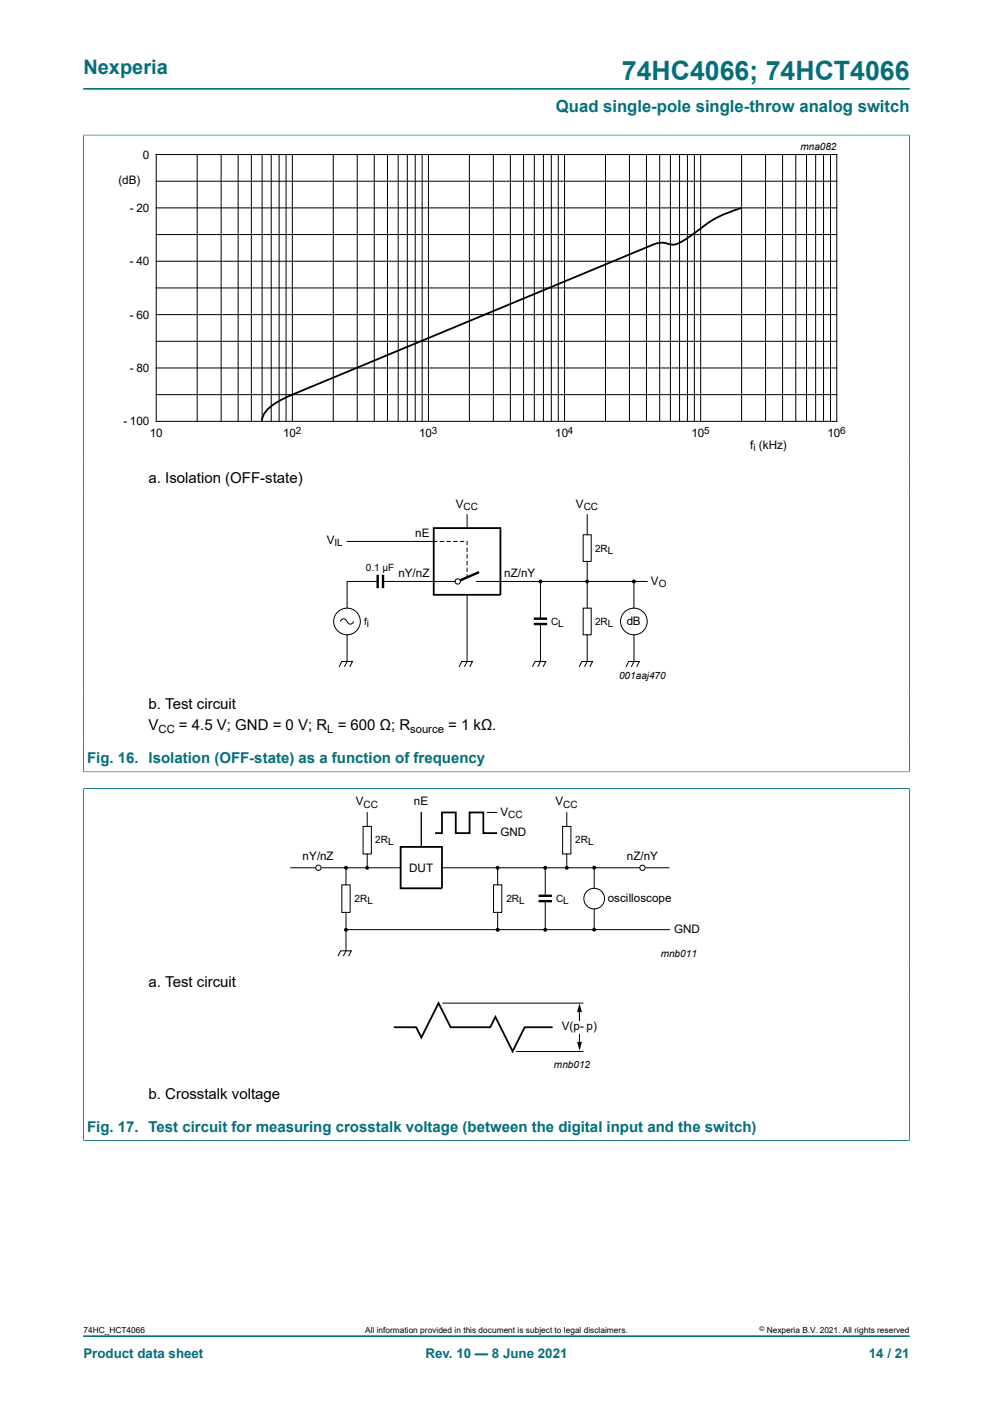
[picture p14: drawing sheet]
<svg xmlns="http://www.w3.org/2000/svg" width="210mm" height="297mm" viewBox="0 0 210 297" stroke-linecap="round" stroke-linejoin="round" font-family="sans-serif">
<defs><g id="words">
<text font-size="5.6" fill="#036f7b" x="131.5" y="16.8">74HC4066; 74HCT4066</text>
<text font-size="4.2" fill="#036f7b" x="17.6" y="15.6">Nexperia</text>
<text font-size="3.5" fill="#036f7b" x="117.6" y="23.7">Quad single-pole single-throw analog switch</text>
<g font-size="3.2">
<text x="31.4" y="102.1">a. Isolation (OFF-state)</text>
<text x="31.4" y="150">b. Test circuit</text>
<text x="31.4" y="154.4">V</text>
<text x="37.8" y="154.4">= 4.5 V; GND = 0 V; R = 600 Ω; R</text>
<text x="94.8" y="154.4">= 1 kΩ.</text>
<text x="31.4" y="208.9">a. Test circuit</text>
<text x="31.4" y="232.4">b. Crosstalk voltage</text>
</g>
<g font-size="3.2" fill="#036f7b">
<text x="18.4" y="161.4">Fig. 16. Isolation (OFF-state) as a function of frequency</text>
<text x="18.4" y="239.4">Fig. 17. Test circuit for measuring crosstalk voltage (between the digital input and the switch)</text>
</g>
<g font-size="2.8" fill="#036f7b">
<text x="17.6" y="287.2">Product data sheet</text>
<text x="90" y="287.2">Rev. 10 — 8 June 2021</text>
<text x="183.7" y="287.2">14 / 21</text>
</g>
<g font-size="2.5">
<text x="30.2" y="33.5">0</text>
<text x="25.1" y="38.9">(dB)</text>
<text x="27.5" y="44.8">- 20</text>
<text x="27.5" y="56.1">- 40</text>
<text x="27.5" y="67.4">- 60</text>
<text x="27.5" y="78.7">- 80</text>
<text x="26.1" y="89.9">- 100</text>
<text x="31.7" y="92.5">10</text>
<text x="59.9" y="92.5">10</text>
<text x="88.6" y="92.5">10</text>
<text x="117.4" y="92.5">10</text>
<text x="146.2" y="92.5">10</text>
<text x="158.7" y="95">f (kHz)</text>
<text x="175" y="92.5">10</text>
<text x="96.4" y="107.5">V</text>
<text x="121.8" y="107.5">V</text>
<text x="87.8" y="113.7">nE</text>
<text x="69.1" y="115.1">V</text>
<text x="84.3" y="122.1">nY/nZ</text>
<text x="106.6" y="122.1">nZ/nY</text>
<text x="137.7" y="123.8">V</text>
<text x="132.5" y="132.3">dB</text>
<text x="75.2" y="170.4">V</text>
<text x="87.6" y="170.4">nE</text>
<text x="105.8" y="172.6">V</text>
<text x="117.5" y="170.4">V</text>
<text x="105.8" y="176.9">GND</text>
<text x="64" y="181.8">nY/nZ</text>
<text x="86.5" y="184.4">DUT</text>
<text x="132.6" y="181.8">nZ/nY</text>
<text x="128.6" y="190.8">oscilloscope</text>
<text x="142.5" y="197.4">GND</text>
<text x="118.8" y="217.9">V(p- p)</text>
</g>
<g font-size="2.4">
<text x="33.5" y="155.1">CC</text>
<text x="69.2" y="155.1">L</text>
<text x="86.7" y="155.1">source</text>
</g>
<g font-size="2.1">
<text x="169.3" y="31.8">mna082</text>
<text x="62.6" y="91.8">2</text>
<text x="91.4" y="91.8">3</text>
<text x="120.1" y="91.8">4</text>
<text x="148.9" y="91.8">5</text>
<text x="159.4" y="95.5">i</text>
<text x="177.7" y="91.8">6</text>
<text x="98.1" y="108">CC</text>
<text x="123.5" y="108">CC</text>
<text x="70.7" y="115.6">IL</text>
<text x="125.9" y="116.8">2RL</text>
<text x="77.4" y="120.7">0.1 µF</text>
<text x="139.3" y="124.3">O</text>
<text x="77" y="132.3">fi</text>
<text x="116.5" y="132.3">CL</text>
<text x="125.9" y="132.3">2RL</text>
<text x="130.9" y="143.6">001aaj470</text>
<text x="76.9" y="170.9">CC</text>
<text x="107.5" y="173.1">CC</text>
<text x="119.1" y="170.9">CC</text>
<text x="79.4" y="178.3">2RL</text>
<text x="121.6" y="178.4">2RL</text>
<text x="75" y="190.8">2RL</text>
<text x="107.1" y="190.8">2RL</text>
<text x="117.6" y="190.8">CL</text>
<text x="139.7" y="202.5">mnb011</text>
<text x="117.2" y="226">mnb012</text>
</g>
<g font-size="1.8">
<text x="17.6" y="282">74HC_HCT4066</text>
<text x="77.2" y="282">All information provided in this document is subject to legal disclaimers.</text>
<text x="162.2" y="282">Nexperia B.V. 2021. All rights reserved</text>
</g>
<text font-size="1.4" x="160.6" y="281.6">©</text>
</g></defs>
<path d="M17.6 18.8h174.8M17.6 28.6h174.8M17.6 28.5v117.4M192.4 28.5v117.4" fill="none" stroke="#036f7b" stroke-width=".21"/>
<path d="M156.7 44a26 26 0 0 0-10.4 5.7l-1.6 1.1a3.8 3.8 0 0 1-4.2 .6h-1.4l-1 .3-76.2 31.8a13.5 13.5 0 0 0-6 4l-.5 1.5M91.7 111.7h14.1v14.1h-14.1z" fill="none" stroke="#000" stroke-width=".38"/>
<path d="M20.3 29.9h169.4v66.3h-169.4z" fill="none" stroke="#fff" stroke-width=".21"/>
<g fill="none" stroke="#000" stroke-width=".21">
<path d="M33 32.7h144v56.4h-144zM33 38.3h144M41.7 32.7v56.4M46.8 32.7v56.4M50.4 32.7v56.4M53.2 32.7v56.4M55.4 32.7v56.4M57.4 32.7v56.4M59 32.7v56.4M60.5 32.7v56.4M61.8 32.7v56.4M70.5 32.7v56.4"/>
<path d="M75.5 32.7v56.4M79.1 32.7v56.4M81.9 32.7v56.4M84.2 32.7v56.4M86.1 32.7v56.4M87.8 32.7v56.4M89.3 32.7v56.4M90.6 32.7v56.4M99.3 32.7v56.4M104.3 32.7v56.4M107.9 32.7v56.4M110.7 32.7v56.4"/>
<path d="M113 32.7v56.4M114.9 32.7v56.4M116.6 32.7v56.4M118.1 32.7v56.4M119.4 32.7v56.4M128.1 32.7v56.4M133.1 32.7v56.4M136.7 32.7v56.4M139.5 32.7v56.4M141.8 32.7v56.4M143.7 32.7v56.4M145.4 32.7v56.4"/>
<path d="M146.8 32.7v56.4M148.2 32.7v56.4M156.8 32.7v56.4M161.9 32.7v56.4M165.5 32.7v56.4M168.3 32.7v56.4M170.6 32.7v56.4M172.5 32.7v56.4M174.2 32.7v56.4M175.6 32.7v56.4M33 49.6h144M33 44h144"/>
<path d="M33 55.3h144M33 60.9h144M33 72.2h144M33 66.6h144M33 77.8h144M33 83.5h144M73.4 114.5h19M93.1 114.5h.7M94.5 114.5h.8M96 114.5h.7M97.4 114.5h.7M98.8 108.9v2.8"/>
<path d="M98.8 114.5v.7M98.8 115.9v.8M98.8 117.4v.7M98.8 118.8v.7M123.3 113.1h1.7v5.7h-1.7zM124.2 108.9v4.2M124.2 118.8v9.8M72 131.5a.74 .74 0 0 1 .7-.6 .74 .74 0 0 1 .7 .7 .71 .71 0 0 0 .7 .4 .71 .71 0 0 0 .7-.5M73.4 134.3v5.6l-.6 1.2M79.9 123h-6.5v5.6M81 123h10.7M98.8 120.2v.7"/>
<path d="M98.8 121.6v.6M98.8 125.8v14.1l-.6 1.2M114.3 132v7.9l-.6 1.2M114.3 123v7.9M123.3 128.6h1.7v5.7h-1.7zM124.2 134.3v5.6l-.6 1.2M134.1 123v5.6M134.1 134.3v5.6l-.6 1.2M71.7 141.1l.6-1.2h2.2l-.5 1.2M97.1 141.1l.6-1.2h2.2l-.6 1.2M112.6 141.1l.6-1.2h2.2l-.5 1.2M122.5 141.1l.5-1.2h2.3l-.6 1.2"/>
<path d="M132.4 141.1l.5-1.2h2.3l-.6 1.2"/>
<circle cx="73.4" cy="131.5" r="2.81"/>
<circle cx="134.1" cy="131.5" r="2.81"/>
</g>
<path d="M79.9 121.6v2.8M81 121.6v2.8M101.3 121l-4.5 2M112.9 132h2.8M112.9 130.9h2.8" fill="none" stroke="#000" stroke-width=".51"/>
<g fill="#000">
<circle cx="114.3" cy="123" r=".28"/>
<circle cx="124.2" cy="123" r=".28"/>
<circle cx="134.1" cy="123" r=".28"/>
</g>
<g fill="none" stroke="#000" stroke-width=".25">
<circle cx="114.3" cy="123" r=".28"/>
<circle cx="124.2" cy="123" r=".28"/>
<circle cx="134.1" cy="123" r=".28"/>
</g>
<circle cx="96.8" cy="123" r=".56" fill="#fff"/>
<g fill="none" stroke="#000" stroke-width=".21">
<path d="M91.7 123h4.5M100.8 123h36.1M76.8 174.8h1.7v5.9h-1.7zM77.7 171.9v2.9M119 174.8h1.7v5.9h-1.7zM119.9 171.9v2.9M68.1 183.6h16.6M72.3 187.2h1.7v5.8h-1.7zM73.2 193v8.1l-.6 1.2M73.2 183.6v3.6M73.3 196.7h68.3M77.7 180.7v2.9"/>
<path d="M93.5 183.6h41.6M104.4 187.2h1.7v5.8h-1.7zM105.2 183.6v3.6M115.3 183.6v5.9M115.3 190.6v6.1M119.9 180.7v2.9M125.7 183.5v4.4M125.7 192.3v4.4M71.5 202.3l.5-1.2h2.3l-.6 1.2"/>
<circle cx="96.8" cy="123" r=".56"/>
<circle cx="67.3" cy="183.6" r=".56"/>
<circle cx="125.7" cy="190.1" r="2.19"/>
<circle cx="135.9" cy="183.6" r=".56"/>
</g>
<path d="M17.6 28.6v134.7M17.7 28.6h174.6M192.4 28.6v134.7M17.6 166.8h174.8M17.6 163.3h174.8M17.6 166.7v38M192.4 166.7v38" fill="none" stroke="#036f7b" stroke-width=".21"/>
<path d="M113.9 189.5h2.8M113.9 190.6h2.8" fill="none" stroke="#000" stroke-width=".51"/>
<g fill="#000">
<circle cx="73.2" cy="196.7" r=".28"/>
<circle cx="73.2" cy="183.6" r=".28"/>
<circle cx="77.7" cy="183.6" r=".28"/>
<circle cx="105.2" cy="196.7" r=".28"/>
<circle cx="105.2" cy="183.6" r=".28"/>
<circle cx="115.3" cy="196.7" r=".28"/>
<circle cx="115.3" cy="183.6" r=".28"/>
<circle cx="119.9" cy="183.6" r=".28"/>
<circle cx="125.7" cy="196.6" r=".28"/>
<circle cx="125.7" cy="183.5" r=".28"/>
</g>
<g fill="none" stroke="#000" stroke-width=".25">
<circle cx="73.2" cy="196.7" r=".28"/>
<circle cx="73.2" cy="183.6" r=".28"/>
<circle cx="77.7" cy="183.6" r=".28"/>
<circle cx="105.2" cy="196.7" r=".28"/>
<circle cx="105.2" cy="183.6" r=".28"/>
<circle cx="115.3" cy="196.7" r=".28"/>
<circle cx="115.3" cy="183.6" r=".28"/>
<circle cx="119.9" cy="183.6" r=".28"/>
<circle cx="125.7" cy="196.6" r=".28"/>
<circle cx="125.7" cy="183.5" r=".28"/>
</g>
<path d="M84.7 179.2h8.8v8.7h-8.8z" fill="none" stroke="#000" stroke-width=".38"/>
<path d="M136.4 183.6h5.2z" fill="#fff"/>
<path d="M89.1 171.9v7.3M102.9 171.9h2.2M61.5 183.6h5.1M105.2 193v3.5M136.4 183.6h5.2M93.5 212.2h29.9M122.5 212.9v2.9M122.6 218.8v2.2M109.2 222.4h14.2" fill="none" stroke="#000" stroke-width=".21"/>
<path d="M92 176.2h1.5v-4.3h2.9v4.3h2.9v-4.3h2.9v4.3h2.9M83.3 217.3h4.7l1.1 2.2 3.6-7.3 2.6 5.1h8.4l1.1-2.2 3.6 7.3 2.6-5.1h5.9" fill="none" stroke="#000" stroke-width=".38"/>
<path d="M17.6 166.9v74.4M17.7 166.8h174.6M192.4 166.9v74.4M17.6 241.2h174.8M17.6 282.6h174.8" fill="none" stroke="#036f7b" stroke-width=".21"/>
<path d="M122.6 212.2l.5 1.9h-1.1zM122 220.4h1.1l-.5 1.9z" fill="#000"/>
<use href="#words"/>
</svg>
